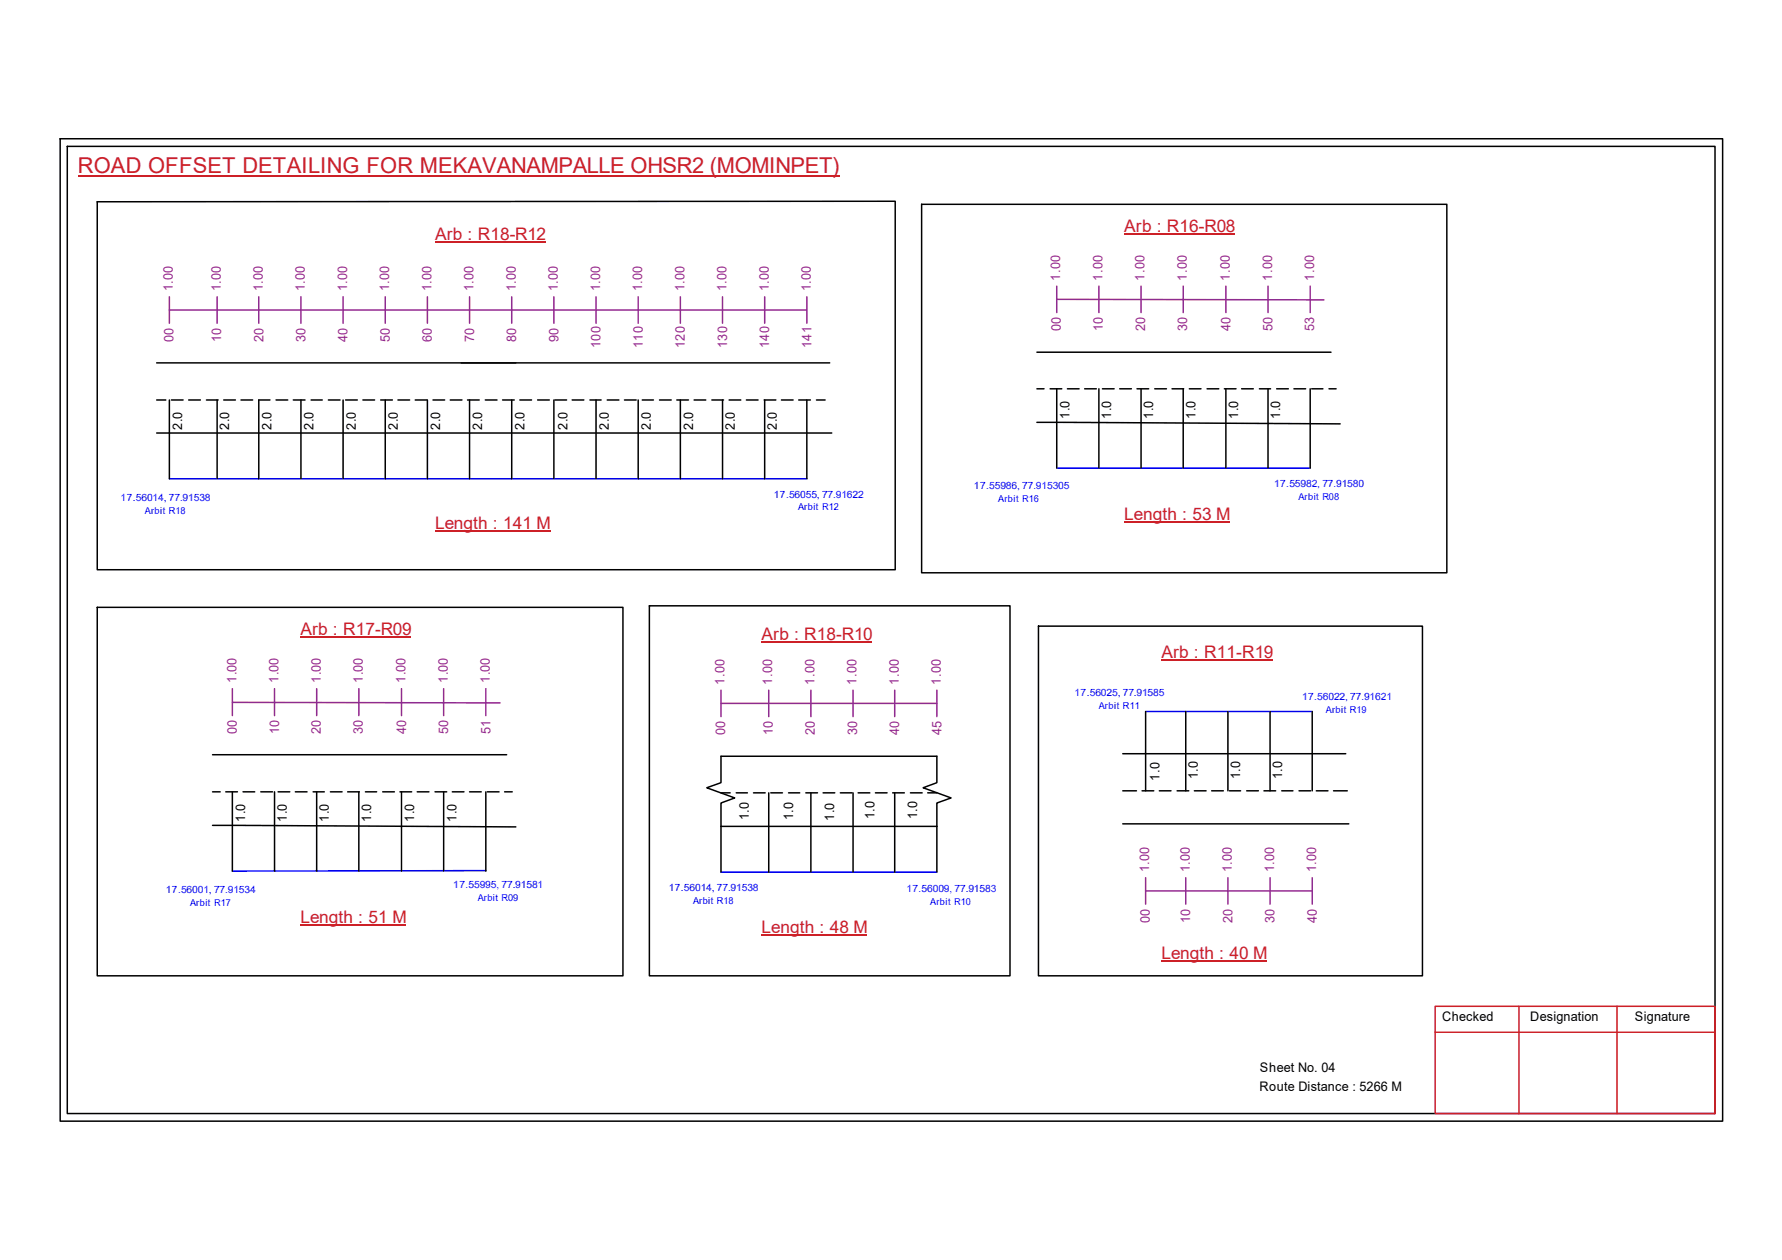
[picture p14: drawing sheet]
<svg xmlns="http://www.w3.org/2000/svg" width="297mm" height="210mm" viewBox="0 0 297 210" stroke-linecap="round" stroke-linejoin="round" font-family="sans-serif">
<defs><g id="words">
<text font-size="3.6" fill="#cd2027" x="13" y="28.9">ROAD OFFSET DETAILING FOR MEKAVANAMPALLE OHSR2 (MOMINPET)</text>
<g font-size="2.9" fill="#cd2027">
<text x="72.5" y="40">Arb : R18-R12</text>
<text x="187.4" y="38.6">Arb : R16-R08</text>
<text x="72.5" y="88.1">Length : 141 M</text>
<text x="187.4" y="86.6">Length : 53 M</text>
<text x="50.1" y="105.7">Arb : R17-R09</text>
<text x="127" y="106.7">Arb : R18-R10</text>
<text x="193.6" y="109.6">Arb : R11-R19</text>
<text x="50.1" y="153.8">Length : 51 M</text>
<text x="127" y="155.4">Length : 48 M</text>
<text x="193.6" y="159.7">Length : 40 M</text>
</g>
<g font-size="2.2" fill="#93278f">
<text x="176.7" y="46.7" transform="rotate(-90 176.7 46.7)">1.00</text>
<text x="183.8" y="46.7" transform="rotate(-90 183.8 46.7)">1.00</text>
<text x="190.8" y="46.7" transform="rotate(-90 190.8 46.7)">1.00</text>
<text x="197.8" y="46.7" transform="rotate(-90 197.8 46.7)">1.00</text>
<text x="205" y="46.7" transform="rotate(-90 205 46.7)">1.00</text>
<text x="212" y="46.7" transform="rotate(-90 212 46.7)">1.00</text>
<text x="219.1" y="46.7" transform="rotate(-90 219.1 46.7)">1.00</text>
<text x="28.8" y="48.5" transform="rotate(-90 28.8 48.5)">1.00</text>
<text x="36.8" y="48.5" transform="rotate(-90 36.8 48.5)">1.00</text>
<text x="43.8" y="48.5" transform="rotate(-90 43.8 48.5)">1.00</text>
<text x="50.8" y="48.5" transform="rotate(-90 50.8 48.5)">1.00</text>
<text x="57.9" y="48.5" transform="rotate(-90 57.9 48.5)">1.00</text>
<text x="64.9" y="48.5" transform="rotate(-90 64.9 48.5)">1.00</text>
<text x="71.9" y="48.5" transform="rotate(-90 71.9 48.5)">1.00</text>
<text x="78.9" y="48.5" transform="rotate(-90 78.9 48.5)">1.00</text>
<text x="86" y="48.5" transform="rotate(-90 86 48.5)">1.00</text>
<text x="93" y="48.5" transform="rotate(-90 93 48.5)">1.00</text>
<text x="100" y="48.5" transform="rotate(-90 100 48.5)">1.00</text>
<text x="107.1" y="48.5" transform="rotate(-90 107.1 48.5)">1.00</text>
<text x="114.1" y="48.5" transform="rotate(-90 114.1 48.5)">1.00</text>
<text x="121.1" y="48.5" transform="rotate(-90 121.1 48.5)">1.00</text>
<text x="128.1" y="48.5" transform="rotate(-90 128.1 48.5)">1.00</text>
<text x="135.2" y="48.5" transform="rotate(-90 135.2 48.5)">1.00</text>
<text x="28.9" y="57" transform="rotate(-90 28.9 57)">00</text>
<text x="36.9" y="57" transform="rotate(-90 36.9 57)">10</text>
<text x="43.9" y="57" transform="rotate(-90 43.9 57)">20</text>
<text x="50.9" y="57" transform="rotate(-90 50.9 57)">30</text>
<text x="58" y="57" transform="rotate(-90 58 57)">40</text>
<text x="65" y="57" transform="rotate(-90 65 57)">50</text>
<text x="72" y="57" transform="rotate(-90 72 57)">60</text>
<text x="79" y="57" transform="rotate(-90 79 57)">70</text>
<text x="86.1" y="57" transform="rotate(-90 86.1 57)">80</text>
<text x="93.1" y="57" transform="rotate(-90 93.1 57)">90</text>
<text x="100.1" y="58" transform="rotate(-90 100.1 58)">100</text>
<text x="107.1" y="58" transform="rotate(-90 107.1 58)">110</text>
<text x="114.2" y="58" transform="rotate(-90 114.2 58)">120</text>
<text x="121.2" y="58" transform="rotate(-90 121.2 58)">130</text>
<text x="128.2" y="58" transform="rotate(-90 128.2 58)">140</text>
<text x="135.3" y="58" transform="rotate(-90 135.3 58)">141</text>
<text x="176.8" y="55.1" transform="rotate(-90 176.8 55.1)">00</text>
<text x="183.9" y="55.1" transform="rotate(-90 183.9 55.1)">10</text>
<text x="190.9" y="55.1" transform="rotate(-90 190.9 55.1)">20</text>
<text x="197.9" y="55.1" transform="rotate(-90 197.9 55.1)">30</text>
<text x="205.1" y="55.1" transform="rotate(-90 205.1 55.1)">40</text>
<text x="212.1" y="55.1" transform="rotate(-90 212.1 55.1)">50</text>
<text x="219.1" y="55.1" transform="rotate(-90 219.1 55.1)">53</text>
<text x="39.4" y="113.8" transform="rotate(-90 39.4 113.8)">1.00</text>
<text x="46.4" y="113.8" transform="rotate(-90 46.4 113.8)">1.00</text>
<text x="53.5" y="113.8" transform="rotate(-90 53.5 113.8)">1.00</text>
<text x="60.5" y="113.8" transform="rotate(-90 60.5 113.8)">1.00</text>
<text x="67.6" y="113.8" transform="rotate(-90 67.6 113.8)">1.00</text>
<text x="74.6" y="113.8" transform="rotate(-90 74.6 113.8)">1.00</text>
<text x="81.7" y="113.8" transform="rotate(-90 81.7 113.8)">1.00</text>
<text x="120.8" y="114" transform="rotate(-90 120.8 114)">1.00</text>
<text x="128.7" y="114" transform="rotate(-90 128.7 114)">1.00</text>
<text x="135.8" y="114" transform="rotate(-90 135.8 114)">1.00</text>
<text x="142.8" y="114" transform="rotate(-90 142.8 114)">1.00</text>
<text x="149.8" y="114" transform="rotate(-90 149.8 114)">1.00</text>
<text x="156.8" y="114" transform="rotate(-90 156.8 114)">1.00</text>
<text x="39.5" y="122.3" transform="rotate(-90 39.5 122.3)">00</text>
<text x="46.5" y="122.3" transform="rotate(-90 46.5 122.3)">10</text>
<text x="53.5" y="122.3" transform="rotate(-90 53.5 122.3)">20</text>
<text x="60.5" y="122.3" transform="rotate(-90 60.5 122.3)">30</text>
<text x="67.7" y="122.3" transform="rotate(-90 67.7 122.3)">40</text>
<text x="74.7" y="122.3" transform="rotate(-90 74.7 122.3)">50</text>
<text x="81.7" y="122.3" transform="rotate(-90 81.7 122.3)">51</text>
<text x="120.9" y="122.4" transform="rotate(-90 120.9 122.4)">00</text>
<text x="128.8" y="122.4" transform="rotate(-90 128.8 122.4)">10</text>
<text x="135.8" y="122.4" transform="rotate(-90 135.8 122.4)">20</text>
<text x="142.9" y="122.4" transform="rotate(-90 142.9 122.4)">30</text>
<text x="149.9" y="122.4" transform="rotate(-90 149.9 122.4)">40</text>
<text x="156.9" y="122.4" transform="rotate(-90 156.9 122.4)">45</text>
<text x="191.6" y="145.3" transform="rotate(-90 191.6 145.3)">1.00</text>
<text x="198.3" y="145.3" transform="rotate(-90 198.3 145.3)">1.00</text>
<text x="205.4" y="145.3" transform="rotate(-90 205.4 145.3)">1.00</text>
<text x="212.4" y="145.3" transform="rotate(-90 212.4 145.3)">1.00</text>
<text x="219.4" y="145.3" transform="rotate(-90 219.4 145.3)">1.00</text>
<text x="191.6" y="153.8" transform="rotate(-90 191.6 153.8)">00</text>
<text x="198.4" y="153.8" transform="rotate(-90 198.4 153.8)">10</text>
<text x="205.4" y="153.8" transform="rotate(-90 205.4 153.8)">20</text>
<text x="212.5" y="153.8" transform="rotate(-90 212.5 153.8)">30</text>
<text x="219.5" y="153.8" transform="rotate(-90 219.5 153.8)">40</text>
</g>
<g font-size="2.2">
<text x="30.3" y="71.6" transform="rotate(-90 30.3 71.6)">2.0</text>
<text x="38.2" y="71.6" transform="rotate(-90 38.2 71.6)">2.0</text>
<text x="45.3" y="71.6" transform="rotate(-90 45.3 71.6)">2.0</text>
<text x="52.3" y="71.6" transform="rotate(-90 52.3 71.6)">2.0</text>
<text x="59.3" y="71.6" transform="rotate(-90 59.3 71.6)">2.0</text>
<text x="66.3" y="71.6" transform="rotate(-90 66.3 71.6)">2.0</text>
<text x="73.4" y="71.6" transform="rotate(-90 73.4 71.6)">2.0</text>
<text x="80.4" y="71.6" transform="rotate(-90 80.4 71.6)">2.0</text>
<text x="87.4" y="71.6" transform="rotate(-90 87.4 71.6)">2.0</text>
<text x="94.6" y="71.6" transform="rotate(-90 94.6 71.6)">2.0</text>
<text x="101.5" y="71.6" transform="rotate(-90 101.5 71.6)">2.0</text>
<text x="108.5" y="71.6" transform="rotate(-90 108.5 71.6)">2.0</text>
<text x="115.5" y="71.6" transform="rotate(-90 115.5 71.6)">2.0</text>
<text x="122.5" y="71.6" transform="rotate(-90 122.5 71.6)">2.0</text>
<text x="129.5" y="71.6" transform="rotate(-90 129.5 71.6)">2.0</text>
<text x="178.3" y="69.8" transform="rotate(-90 178.3 69.8)">1.0</text>
<text x="185.2" y="69.8" transform="rotate(-90 185.2 69.8)">1.0</text>
<text x="192.2" y="69.8" transform="rotate(-90 192.2 69.8)">1.0</text>
<text x="199.3" y="69.8" transform="rotate(-90 199.3 69.8)">1.0</text>
<text x="206.4" y="69.8" transform="rotate(-90 206.4 69.8)">1.0</text>
<text x="213.4" y="69.8" transform="rotate(-90 213.4 69.8)">1.0</text>
<text x="193.2" y="130" transform="rotate(-90 193.2 130)">1.0</text>
<text x="199.7" y="129.8" transform="rotate(-90 199.7 129.8)">1.0</text>
<text x="206.7" y="129.8" transform="rotate(-90 206.7 129.8)">1.0</text>
<text x="213.7" y="129.8" transform="rotate(-90 213.7 129.8)">1.0</text>
<text x="40.8" y="136.9" transform="rotate(-90 40.8 136.9)">1.0</text>
<text x="47.8" y="136.9" transform="rotate(-90 47.8 136.9)">1.0</text>
<text x="54.8" y="136.9" transform="rotate(-90 54.8 136.9)">1.0</text>
<text x="61.8" y="136.9" transform="rotate(-90 61.8 136.9)">1.0</text>
<text x="69" y="136.9" transform="rotate(-90 69 136.9)">1.0</text>
<text x="76.1" y="136.9" transform="rotate(-90 76.1 136.9)">1.0</text>
<text x="124.8" y="136.7" transform="rotate(-90 124.8 136.7)">1.0</text>
<text x="132.2" y="136.7" transform="rotate(-90 132.2 136.7)">1.0</text>
<text x="139.1" y="136.7" transform="rotate(-90 139.1 136.7)">1.0</text>
<text x="145.8" y="136.5" transform="rotate(-90 145.8 136.5)">1.0</text>
<text x="152.9" y="136.5" transform="rotate(-90 152.9 136.5)">1.0</text>
<text x="240.4" y="170.1">Checked</text>
<text x="255.1" y="170.1">Designation</text>
<text x="272.5" y="170.1">Signature</text>
<text x="210" y="178.6">Sheet No. 04</text>
<text x="209.9" y="181.7">Route Distance : 5266 M</text>
</g>
<g font-size="1.7" fill="#00f">
<text x="20.1" y="83.5">17.56014, 77.91538</text>
<text x="129" y="82.9">17.56055, 77.91622</text>
<text x="162.3" y="81.4">17.55986, 77.915305</text>
<text x="212.4" y="81.1">17.55982, 77.91580</text>
<text x="179.1" y="115.9">17.56025, 77.91585</text>
<text x="217" y="116.6">17.56022, 77.91621</text>
<text x="27.6" y="148.8">17.56001, 77.91534</text>
<text x="75.6" y="147.9">17.55995, 77.91581</text>
<text x="111.5" y="148.4">17.56014, 77.91538</text>
<text x="151.1" y="148.7">17.56009, 77.91583</text>
</g>
<g font-size="1.6" fill="#00f">
<text x="166.4" y="83.6">Arbit R16</text>
<text x="216.4" y="83.2">Arbit R08</text>
<text x="24.2" y="85.6">Arbit R18</text>
<text x="133" y="85">Arbit R12</text>
<text x="183.2" y="118.1">Arbit R11</text>
<text x="221" y="118.7">Arbit R19</text>
<text x="31.7" y="151">Arbit R17</text>
<text x="79.6" y="150">Arbit R09</text>
<text x="115.5" y="150.5">Arbit R18</text>
<text x="155.1" y="150.8">Arbit R10</text>
</g>
</g></defs>
<g fill="none" stroke="#000" stroke-width=".25">
<path d="M10 23.1h277.1v163.7h-277.1zM11.2 24.4h274.7v161.1h-274.7zM16.2 33.6l133-.1v61.4h-133zM153.6 34h87.6v61.4h-87.6zM172.8 58.7h49.1M26.1 60.5h112.2M26.1 72.1h112.5M26.1 66.6h1.5M28.2 66.6v13.2M28.6 66.6h1.9M31.5 66.6h1.9M34.4 66.6h2"/>
<path d="M36.2 66.6v13.2M37.3 66.6h1.9M40.2 66.6h1.9M45 66.6h-1.9v13.2M46 66.6h2M48.9 66.6h1.9M50.2 66.6v13.2M51.9 66.6h1.8M54.7 66.6h2M57.2 66.6v13.2M57.6 66.6h2M60.5 66.6h1.9"/>
<path d="M63.5 66.6h1.9M64.2 66.6v13.2M66.3 66.6h2M69.2 66.6h2M71.2 66.6v13.2M72.2 66.6h1.9M75.1 66.6h1.9M77.9 66.6h2M78.3 66.6v13.2M80.9 66.6h1.9M83.8 66.6h1.9M85.3 66.6v13.2"/>
<path d="M86.7 66.6h1.9M89.6 66.6h2M92.3 66.6v13.2M92.5 66.6h1.9M95.4 66.6h1.9M98.3 66.6h1.9M99.4 66.6v13.2M101.2 66.6h2M104.1 66.6h1.9M106.4 66.6v13.2M107.1 66.6h1.8M109.9 66.6h2"/>
<path d="M112.8 66.6h2M113.4 66.6v13.2M115.7 66.6h1.9M118.7 66.6h1.9M120.4 66.6v13.2M121.5 66.6h2M124.4 66.6h2M127.4 66.6h1.9M127.5 66.6v13.2M130.3 66.6h1.9M133.1 66.6h2M134.5 66.6v13.2"/>
<path d="M136.1 66.6h1.4M172.8 70.4l50.6 .2M172.8 64.8h1.2M175 64.8h2M176.1 64.8v13.2M177.9 64.8h2M180.8 64.8h1.9M183.2 64.8v13.2M183.8 64.8h1.9M186.6 64.8h2M189.5 64.8h2M190.2 64.8v13.2"/>
<path d="M192.5 64.8h1.9M195.4 64.8h1.9M197.2 64.8v13.2M198.2 64.8h2M201.2 64.8h2M204.1 64.8h1.9M204.3 64.8v13.2M207 64.8h1.9M209.9 64.8h1.9M211.4 64.8v13.2M212.8 64.8h2M215.7 64.8h1.9"/>
<path d="M218.4 64.8v13.2M218.6 64.8h1.9M221.5 64.8h1.2M16.2 101.2h87.6v61.4h-87.6zM108.2 100.9h60.2v61.7h-60.2zM173.1 104.3h64v58.3h-64zM191 118.5v13.2M197.7 118.5v13.2M204.7 118.5v13.2M211.7 118.5v13.2M218.7 118.5v13.2M35.4 137.5l50.6 .3"/>
<path d="M35.4 131.9h1.3M35.4 125.7h49.1M37.6 131.9h2M38.7 131.9v13.2M40.5 131.9h2M43.5 131.9h1.9M45.8 131.9v13.2M46.4 131.9h1.9M49.2 131.9h2M52.2 131.9h1.9M52.8 131.9v13.2M55.1 131.9h1.9"/>
<path d="M58 131.9h1.9M59.8 131.9v13.2M60.9 131.9h1.9M63.8 131.9h1.9M66.7 131.9h1.9M66.9 131.9v13.2M69.6 131.9h1.9M72.5 131.9h2M74 131.9v13.2M75.4 131.9h1.9M78.3 131.9h1.9M81 131.9v13.2"/>
<path d="M81.2 131.9h2M84.1 131.9h1.3M120.2 137.7v-3.9l2.3-.9-4.7-1.7 2.4-.8v-4.4h36v4.4l-2.3 .8 4.6 1.7-2.3 .9v3.9M120.2 137.7h36M120.2 132.1h1.5M120.2 137.7v7.6M122.7 132.1h1.9M125.6 132.1h1.9M128.1 132.1v13.2M128.5 132.1h1.9M131.4 132.1h1.9M134.3 132.1h2"/>
<path d="M135.2 132.1v13.2M137.2 132.1h1.9M140.1 132.1h1.9M142.2 132.1v13.2M143 132.1h2M145.9 132.1h2M148.8 132.1h1.9M149.1 132.1v13.2M151.8 132.1h1.9M154.6 132.1h1.6M156.2 137.7v7.6M187.2 125.6h37.1"/>
<path d="M187.2 137.2h37.6M187.2 131.7h2.2M190.4 131.7h1.9M193.2 131.7h2M196.2 131.7h2M199.1 131.7h1.9M202 131.7h1.9M204.9 131.7h1.9M207.8 131.7h2M210.7 131.7h1.9M213.7 131.7h1.8M216.5 131.7h2"/>
<path d="M219.4 131.7h2M222.3 131.7h2.3"/>
</g>
<path d="M239.2 167.6h46.7v17.9h-46.7zM239.2 172h46.7M253.2 167.6v17.9M269.5 167.6v17.9" fill="none" stroke="#cc1f26" stroke-width=".25"/>
<path d="M13 29.3h126.9" fill="none" stroke="#cd2027" stroke-width=".25"/>
<path d="M28.2 79.8h106.3M176.1 78h42.3M191 118.5h27.7M81 145l-42.3 .1M120.2 145.3h36" fill="none" stroke="#00f" stroke-width=".25"/>
<g fill="none" stroke="#93278f" stroke-width=".25">
<path d="M28.2 51.6h106.3M28.2 49.4v4.4M36.2 49.4v4.4M43.1 49.4v4.4M50.2 49.4v4.4M57.2 49.4v4.4M64.2 49.4v4.4M71.2 49.4v4.4M78.3 49.4v4.4M85.3 49.4v4.4M92.3 49.4v4.4M99.4 49.4v4.4"/>
<path d="M106.4 49.4v4.4M113.4 49.4v4.4M120.4 49.4v4.4M127.5 49.4v4.4M134.5 49.4v4.4M176.1 49.9l44.6 .1M176.1 47.7v4.4M183.2 47.7v4.4M190.2 47.7v4.4M197.2 47.7v4.4M204.3 47.7v4.4M211.4 47.7v4.4"/>
<path d="M218.4 47.7v4.4M38.7 117l44.7 .1M38.7 114.7v4.5M45.8 114.7v4.5M52.8 114.7v4.5M59.8 114.7v4.5M66.9 114.7v4.5M74 114.7v4.5M81 114.7v4.5M120.2 117.2h36M120.2 115v4.4M128.1 115v4.4"/>
<path d="M135.2 115v4.4M142.2 115v4.4M149.1 115v4.4M156.2 115v4.4M191 148.4h27.7M191 146.2v4.4M197.7 146.2v4.4M204.7 146.2v4.4M211.7 146.2v4.4M218.7 146.2v4.4"/>
</g>
<path d="M187.4 38.9h18.5M72.5 40.4h18.5M72.5 88.4h19.2M187.4 87h17.6M50.1 106.1h18.4M127 107h18.4M193.6 109.9h18.6M50.1 154.1h17.6M127 155.8h17.6M193.6 160h17.6" fill="none" stroke="#cd2027" stroke-width=".17"/>
<use href="#words"/>
</svg>
